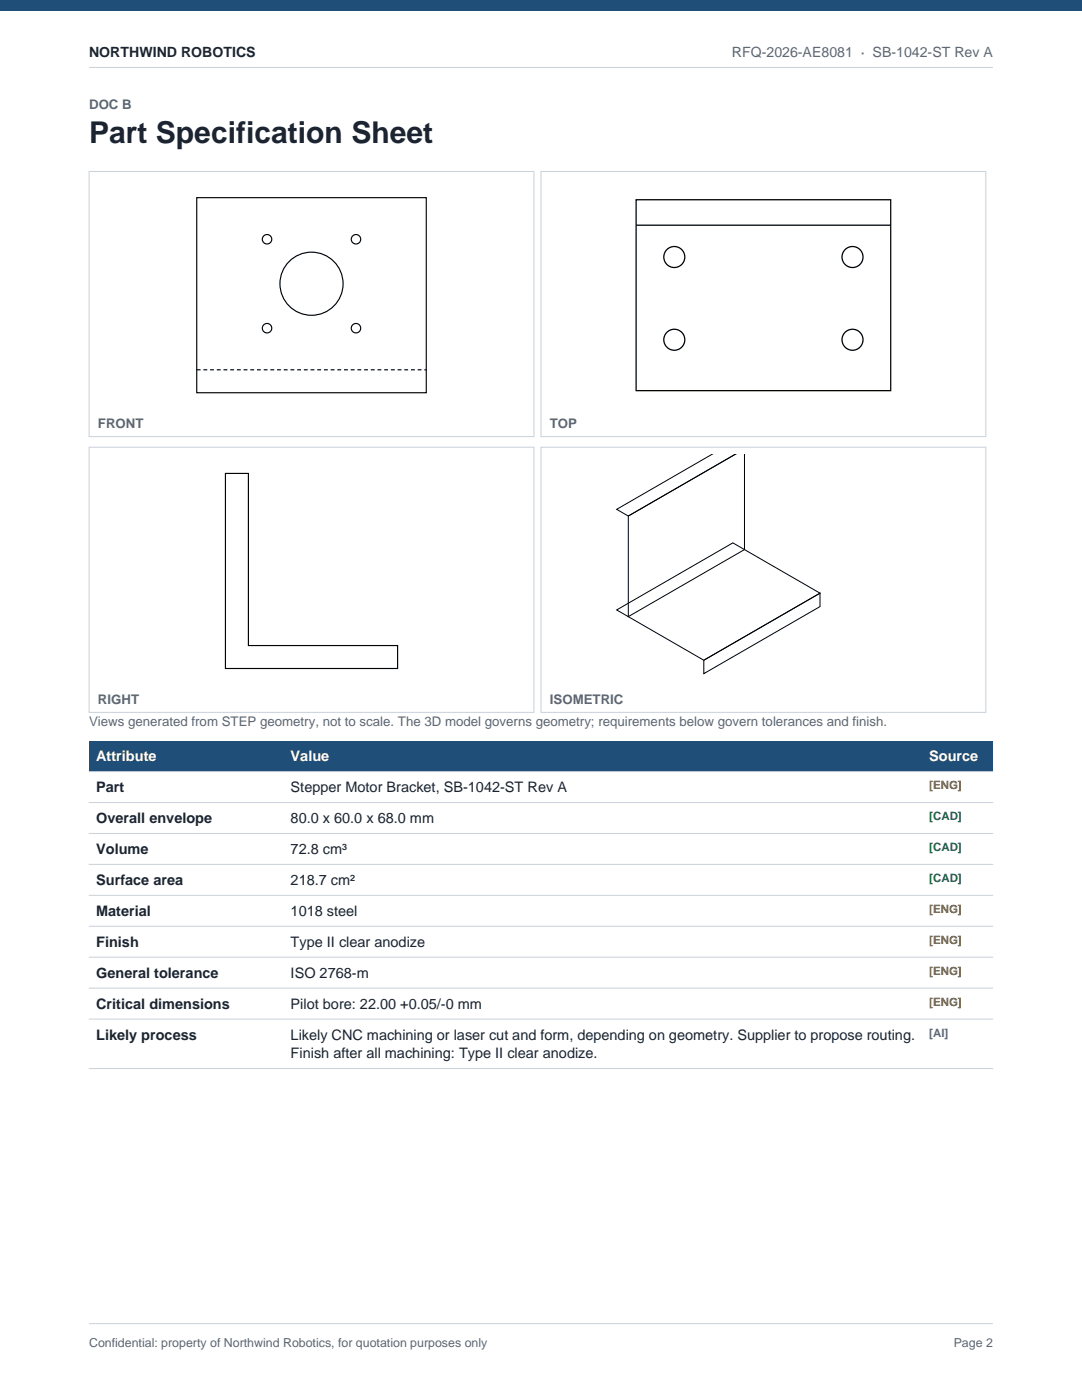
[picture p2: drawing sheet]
<svg xmlns="http://www.w3.org/2000/svg" width="216mm" height="279mm" viewBox="0 0 216 279" stroke-linecap="round" stroke-linejoin="round" font-family="sans-serif">
<defs><g id="words">
<text font-size="6" fill="#1b2430" x="17.8" y="28.6">Part Specification Sheet</text>
<g font-size="2.9" fill="#fff">
<text x="19.2" y="151.9">Attribute</text>
<text x="58" y="151.9">Value</text>
<text x="185.4" y="151.9">Source</text>
</g>
<g font-size="2.9" fill="#1b2430">
<text x="19.2" y="158.1">Part</text>
<text x="58" y="158.1">Stepper Motor Bracket, SB-1042-ST Rev A</text>
<text x="19.2" y="164.3">Overall envelope</text>
<text x="58" y="164.3">80.0 x 60.0 x 68.0 mm</text>
<text x="19.2" y="170.5">Volume</text>
<text x="58" y="170.5">72.8 cm³</text>
<text x="19.2" y="176.6">Surface area</text>
<text x="58" y="176.6">218.7 cm²</text>
<text x="19.2" y="182.8">Material</text>
<text x="58" y="182.8">1018 steel</text>
<text x="19.2" y="189">Finish</text>
<text x="58" y="189">Type II clear anodize</text>
<text x="19.2" y="195.2">General tolerance</text>
<text x="58" y="195.2">ISO 2768-m</text>
<text x="19.2" y="201.3">Critical dimensions</text>
<text x="58" y="201.3">Pilot bore: 22.00 +0.05/-0 mm</text>
<text x="19.2" y="207.5">Likely process</text>
<text x="58" y="207.5">Likely CNC machining or laser cut and form, depending on geometry. Supplier to propose routing.</text>
<text x="58" y="211.2">Finish after all machining: Type II clear anodize.</text>
</g>
<text font-size="2.8" fill="#1b2430" x="17.8" y="11.4">NORTHWIND ROBOTICS</text>
<text font-size="2.8" fill="#5b6675" x="146" y="11.4">RFQ-2026-AE8081 · SB-1042-ST Rev A</text>
<g font-size="2.6" fill="#5b6675">
<text x="17.8" y="21.7">DOC B</text>
<text x="19.5" y="85.4">FRONT</text>
<text x="109.7" y="85.4">TOP</text>
<text x="19.5" y="140.4">RIGHT</text>
<text x="109.7" y="140.4">ISOMETRIC</text>
<text x="17.8" y="144.8">Views generated from STEP geometry, not to scale. The 3D model governs geometry; requirements below govern tolerances and finish.</text>
</g>
<g font-size="2.5" fill="#5b6675">
<text x="17.8" y="268.7">Confidential: property of Northwind Robotics, for quotation purposes only</text>
<text x="190.3" y="268.7">Page 2</text>
</g>
<g font-size="2.3" fill="#8a5a00">
<text x="185.4" y="157.5">[ENG]</text>
<text x="185.4" y="182.2">[ENG]</text>
<text x="185.4" y="188.4">[ENG]</text>
<text x="185.4" y="194.6">[ENG]</text>
<text x="185.4" y="200.7">[ENG]</text>
</g>
<g font-size="2.3" fill="#1f6f43">
<text x="185.4" y="163.7">[CAD]</text>
<text x="185.4" y="169.9">[CAD]</text>
<text x="185.4" y="176">[CAD]</text>
</g>
<text font-size="2.3" fill="#5b3fa0" x="185.4" y="206.9">[AI]</text>
</g></defs>
<path d="M0 0h215.9v2.1h-215.9z" fill-rule="evenodd" fill="#1f4e79"/>
<path d="M17.8 13.5h180.3M17.8 34.2h88.7v52.9h-88.7zM107.9 34.2h88.8v52.9h-88.8zM17.8 89.3h88.7v52.9h-88.7zM107.9 89.3h88.8v52.9h-88.8zM17.8 264.2h180.3" fill="none" stroke="#c9d1db" stroke-width=".2"/>
<path d="M17.8 147.8h180.3v6.2h-180.3z" fill-rule="evenodd" fill="#1f4e79"/>
<path d="M17.8 154h180.3M17.8 160.2h180.3M17.8 166.3h180.3M17.8 172.5h180.3M17.8 178.7h180.3M17.8 184.9h180.3M17.8 191h180.3M17.8 197.2h180.3M17.8 203.4h180.3M17.8 213.3h180.3" fill="none" stroke="#c9d1db" stroke-width=".2"/>
<g fill="none" stroke="#000" stroke-width=".23">
<path d="M39.3 39.4h45.8v39h-45.8zM45 94.5h4.6v34.3h29.7v4.6h-34.3z"/>
<circle cx="53.3" cy="47.7" r=".94"/>
<circle cx="62.2" cy="56.6" r="6.3"/>
<circle cx="71" cy="47.7" r=".94"/>
<circle cx="53.3" cy="65.5" r=".94"/>
<circle cx="71" cy="65.5" r=".94"/>
</g>
<path d="M39.3 73.8h45.8" fill="none" stroke="#000" stroke-width=".23" stroke-dasharray=".8 .6" stroke-linecap="butt"/>
<g fill="none" stroke="#000" stroke-width=".25">
<path d="M126.9 39.9h50.8v38.1h-50.8zM126.9 44.9h50.8"/>
<circle cx="134.5" cy="51.3" r="2.1"/>
<circle cx="170.1" cy="51.3" r="2.1"/>
<circle cx="134.5" cy="67.8" r="2.1"/>
<circle cx="170.1" cy="67.8" r="2.1"/>
</g>
<path d="M142.2 90.6l-19.1 11.1 2.3 1.3 21.4-12.4-21.4 12.4v20.1l23.2-13.4v-19.1M123.1 121.7l23.1-13.4 17.4 10.1-23.2 13.4zM140.4 131.8l23.2-13.4v2.7l-23.2 13.3z" fill="none" stroke="#000" stroke-width=".2"/>
<use href="#words"/>
</svg>
